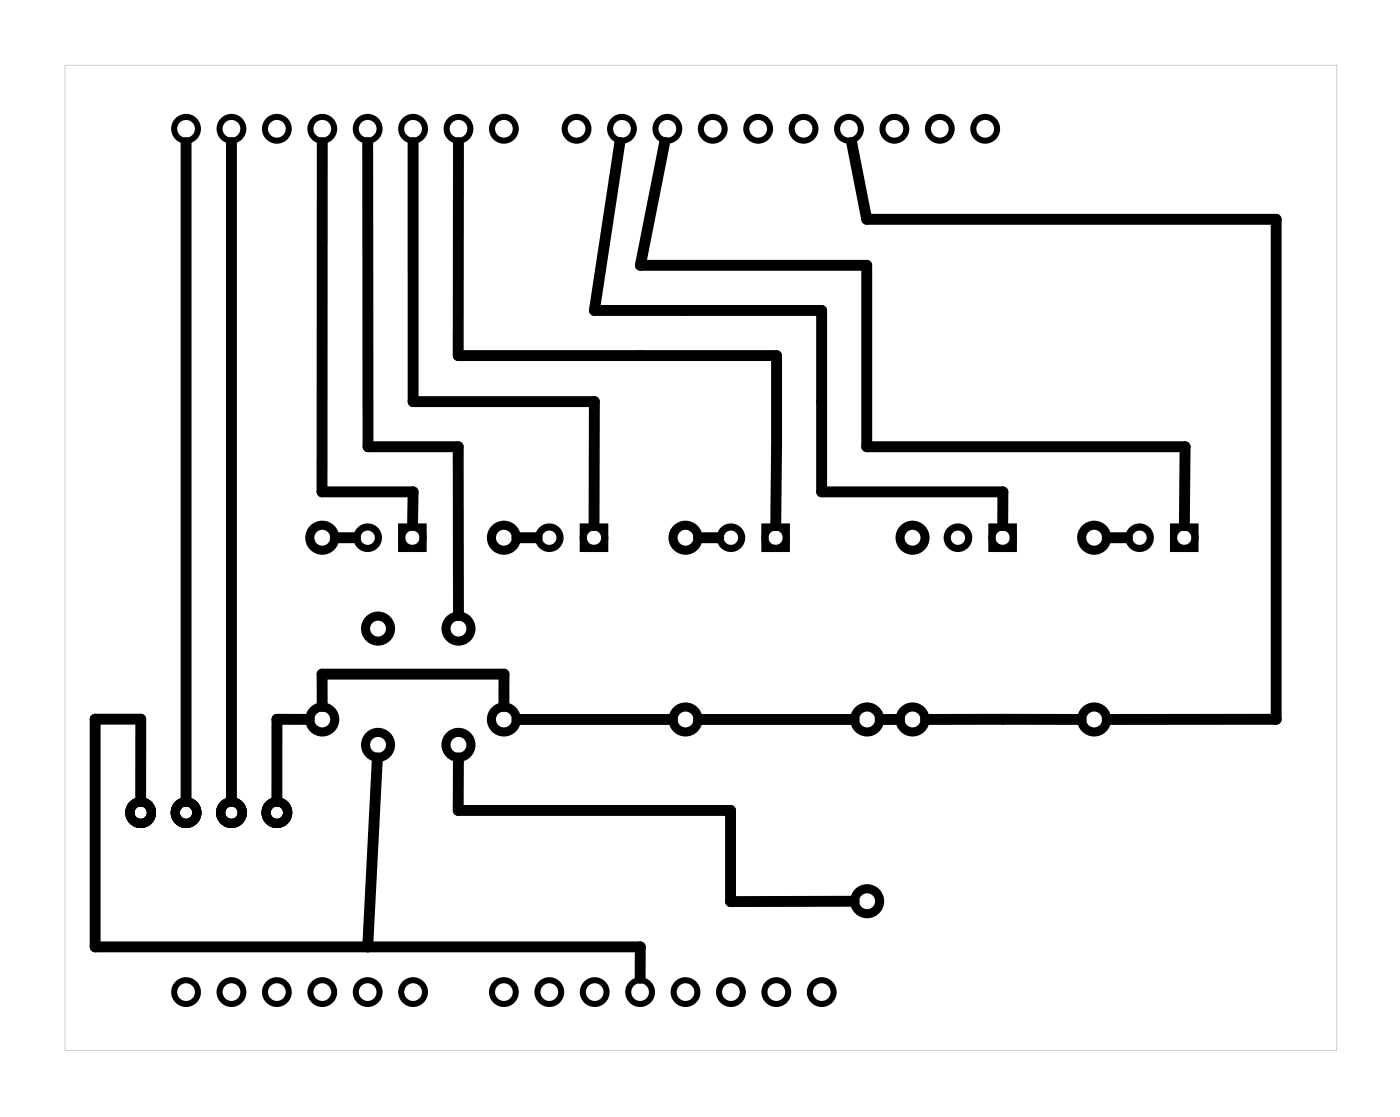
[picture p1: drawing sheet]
<svg xmlns="http://www.w3.org/2000/svg" width="78mm" height="62mm" viewBox="0 0 78 62" stroke-linecap="round" stroke-linejoin="round" font-family="sans-serif">
<path d="M3.6 3.6v55.1h71.2v-55.1zM3.6 3.6h71.2v55.1h-71.2z" fill="#000"/>
<g fill="none" stroke="#000" stroke-width=".34">
<circle cx="10.4" cy="7.2" r=".66"/>
<circle cx="12.9" cy="7.2" r=".66"/>
<circle cx="15.5" cy="7.2" r=".66"/>
<circle cx="18" cy="7.2" r=".66"/>
<circle cx="20.6" cy="7.2" r=".66"/>
<circle cx="23.1" cy="7.2" r=".66"/>
<circle cx="25.6" cy="7.2" r=".66"/>
<circle cx="28.2" cy="7.2" r=".66"/>
<circle cx="32.3" cy="7.2" r=".66"/>
<circle cx="34.8" cy="7.2" r=".66"/>
<circle cx="37.3" cy="7.2" r=".66"/>
<circle cx="39.9" cy="7.2" r=".66"/>
<circle cx="42.4" cy="7.2" r=".66"/>
<circle cx="45" cy="7.2" r=".66"/>
<circle cx="47.5" cy="7.2" r=".66"/>
<circle cx="50" cy="7.2" r=".66"/>
<circle cx="52.6" cy="7.2" r=".66"/>
<circle cx="55.1" cy="7.2" r=".66"/>
<circle cx="10.4" cy="55.5" r=".66"/>
<circle cx="12.9" cy="55.5" r=".66"/>
<circle cx="15.5" cy="55.5" r=".66"/>
<circle cx="18" cy="55.5" r=".66"/>
<circle cx="20.6" cy="55.5" r=".66"/>
<circle cx="23.1" cy="55.5" r=".66"/>
<circle cx="28.2" cy="55.5" r=".66"/>
<circle cx="30.7" cy="55.5" r=".66"/>
<circle cx="33.3" cy="55.5" r=".66"/>
<circle cx="35.8" cy="55.5" r=".66"/>
<circle cx="38.3" cy="55.5" r=".66"/>
<circle cx="40.9" cy="55.5" r=".66"/>
<circle cx="43.4" cy="55.5" r=".66"/>
<circle cx="46" cy="55.5" r=".66"/>
</g>
<g fill="none" stroke="#000" stroke-width=".51">
<circle cx="18" cy="30.1" r=".7"/>
<circle cx="21.1" cy="35.1" r=".7"/>
<circle cx="25.6" cy="35.1" r=".7"/>
<circle cx="28.2" cy="30.1" r=".7"/>
<circle cx="38.3" cy="30.1" r=".7"/>
<circle cx="51" cy="30.1" r=".7"/>
<circle cx="61.2" cy="30.1" r=".7"/>
<circle cx="7.9" cy="45.4" r=".6"/>
<circle cx="10.4" cy="45.4" r=".6"/>
<circle cx="12.9" cy="45.4" r=".6"/>
<circle cx="15.5" cy="45.4" r=".6"/>
<circle cx="18" cy="40.2" r=".7"/>
<circle cx="21.1" cy="41.6" r=".7"/>
<circle cx="25.6" cy="41.6" r=".7"/>
<circle cx="28.2" cy="40.2" r=".7"/>
<circle cx="38.3" cy="40.2" r=".7"/>
<circle cx="48.5" cy="50.4" r=".7"/>
<circle cx="48.5" cy="40.2" r=".7"/>
<circle cx="51" cy="40.2" r=".7"/>
<circle cx="61.2" cy="40.2" r=".7"/>
</g>
<g fill="none" stroke="#000" stroke-width=".4">
<path d="M22.5 29.5h1.2v1.2h-1.2zM32.6 29.5h1.2v1.2h-1.2zM42.8 29.5h1.2v1.2h-1.2zM55.5 29.5h1.2v1.2h-1.2zM65.6 29.5h1.2v1.2h-1.2z"/>
<circle cx="20.6" cy="30.1" r=".6"/>
<circle cx="23.1" cy="30.1" r=".6"/>
<circle cx="30.7" cy="30.1" r=".6"/>
<circle cx="33.2" cy="30.1" r=".6"/>
<circle cx="40.9" cy="30.1" r=".6"/>
<circle cx="43.4" cy="30.1" r=".6"/>
<circle cx="53.6" cy="30.1" r=".6"/>
<circle cx="56.1" cy="30.1" r=".6"/>
<circle cx="63.7" cy="30.1" r=".6"/>
<circle cx="66.2" cy="30.1" r=".6"/>
</g>
<g fill="none" stroke="#000" stroke-width=".61">
<path d="M10.4 8v36.8M12.9 8v36.8M18 8v19.5h5.1v1.9M20.6 8v17h5v9.4M23.1 8v14.5h10.1v6.9M25.6 8v11.9h17.8v9.5M34.7 8l-1.5 9.4h12.8v10.1h10.1v1.9M37.2 8l-1.4 6.8h12.7v10.2h17.8v4.4M47.6 8l.9 4.3h22.9v27.9h-9.5M18 39.5v-1.8h10.2v1.8M18.8 30.1h1.1M28.9 30.1h1.1"/>
<path d="M39.1 30.1h1.1M61.9 30.1h1.2M7.9 44.8v-4.6h-2.6v12.7h30.5v1.8M17.3 40.2h-1.8v4.6M21.1 42.4l-.5 10.5M25.6 42.4v2.9h15.3v5.1h6.9M28.9 40.2h8.7M39.1 40.2h8.7M49.2 40.2h1.1M51.8 40.2h8.7"/>
</g>
</svg>
